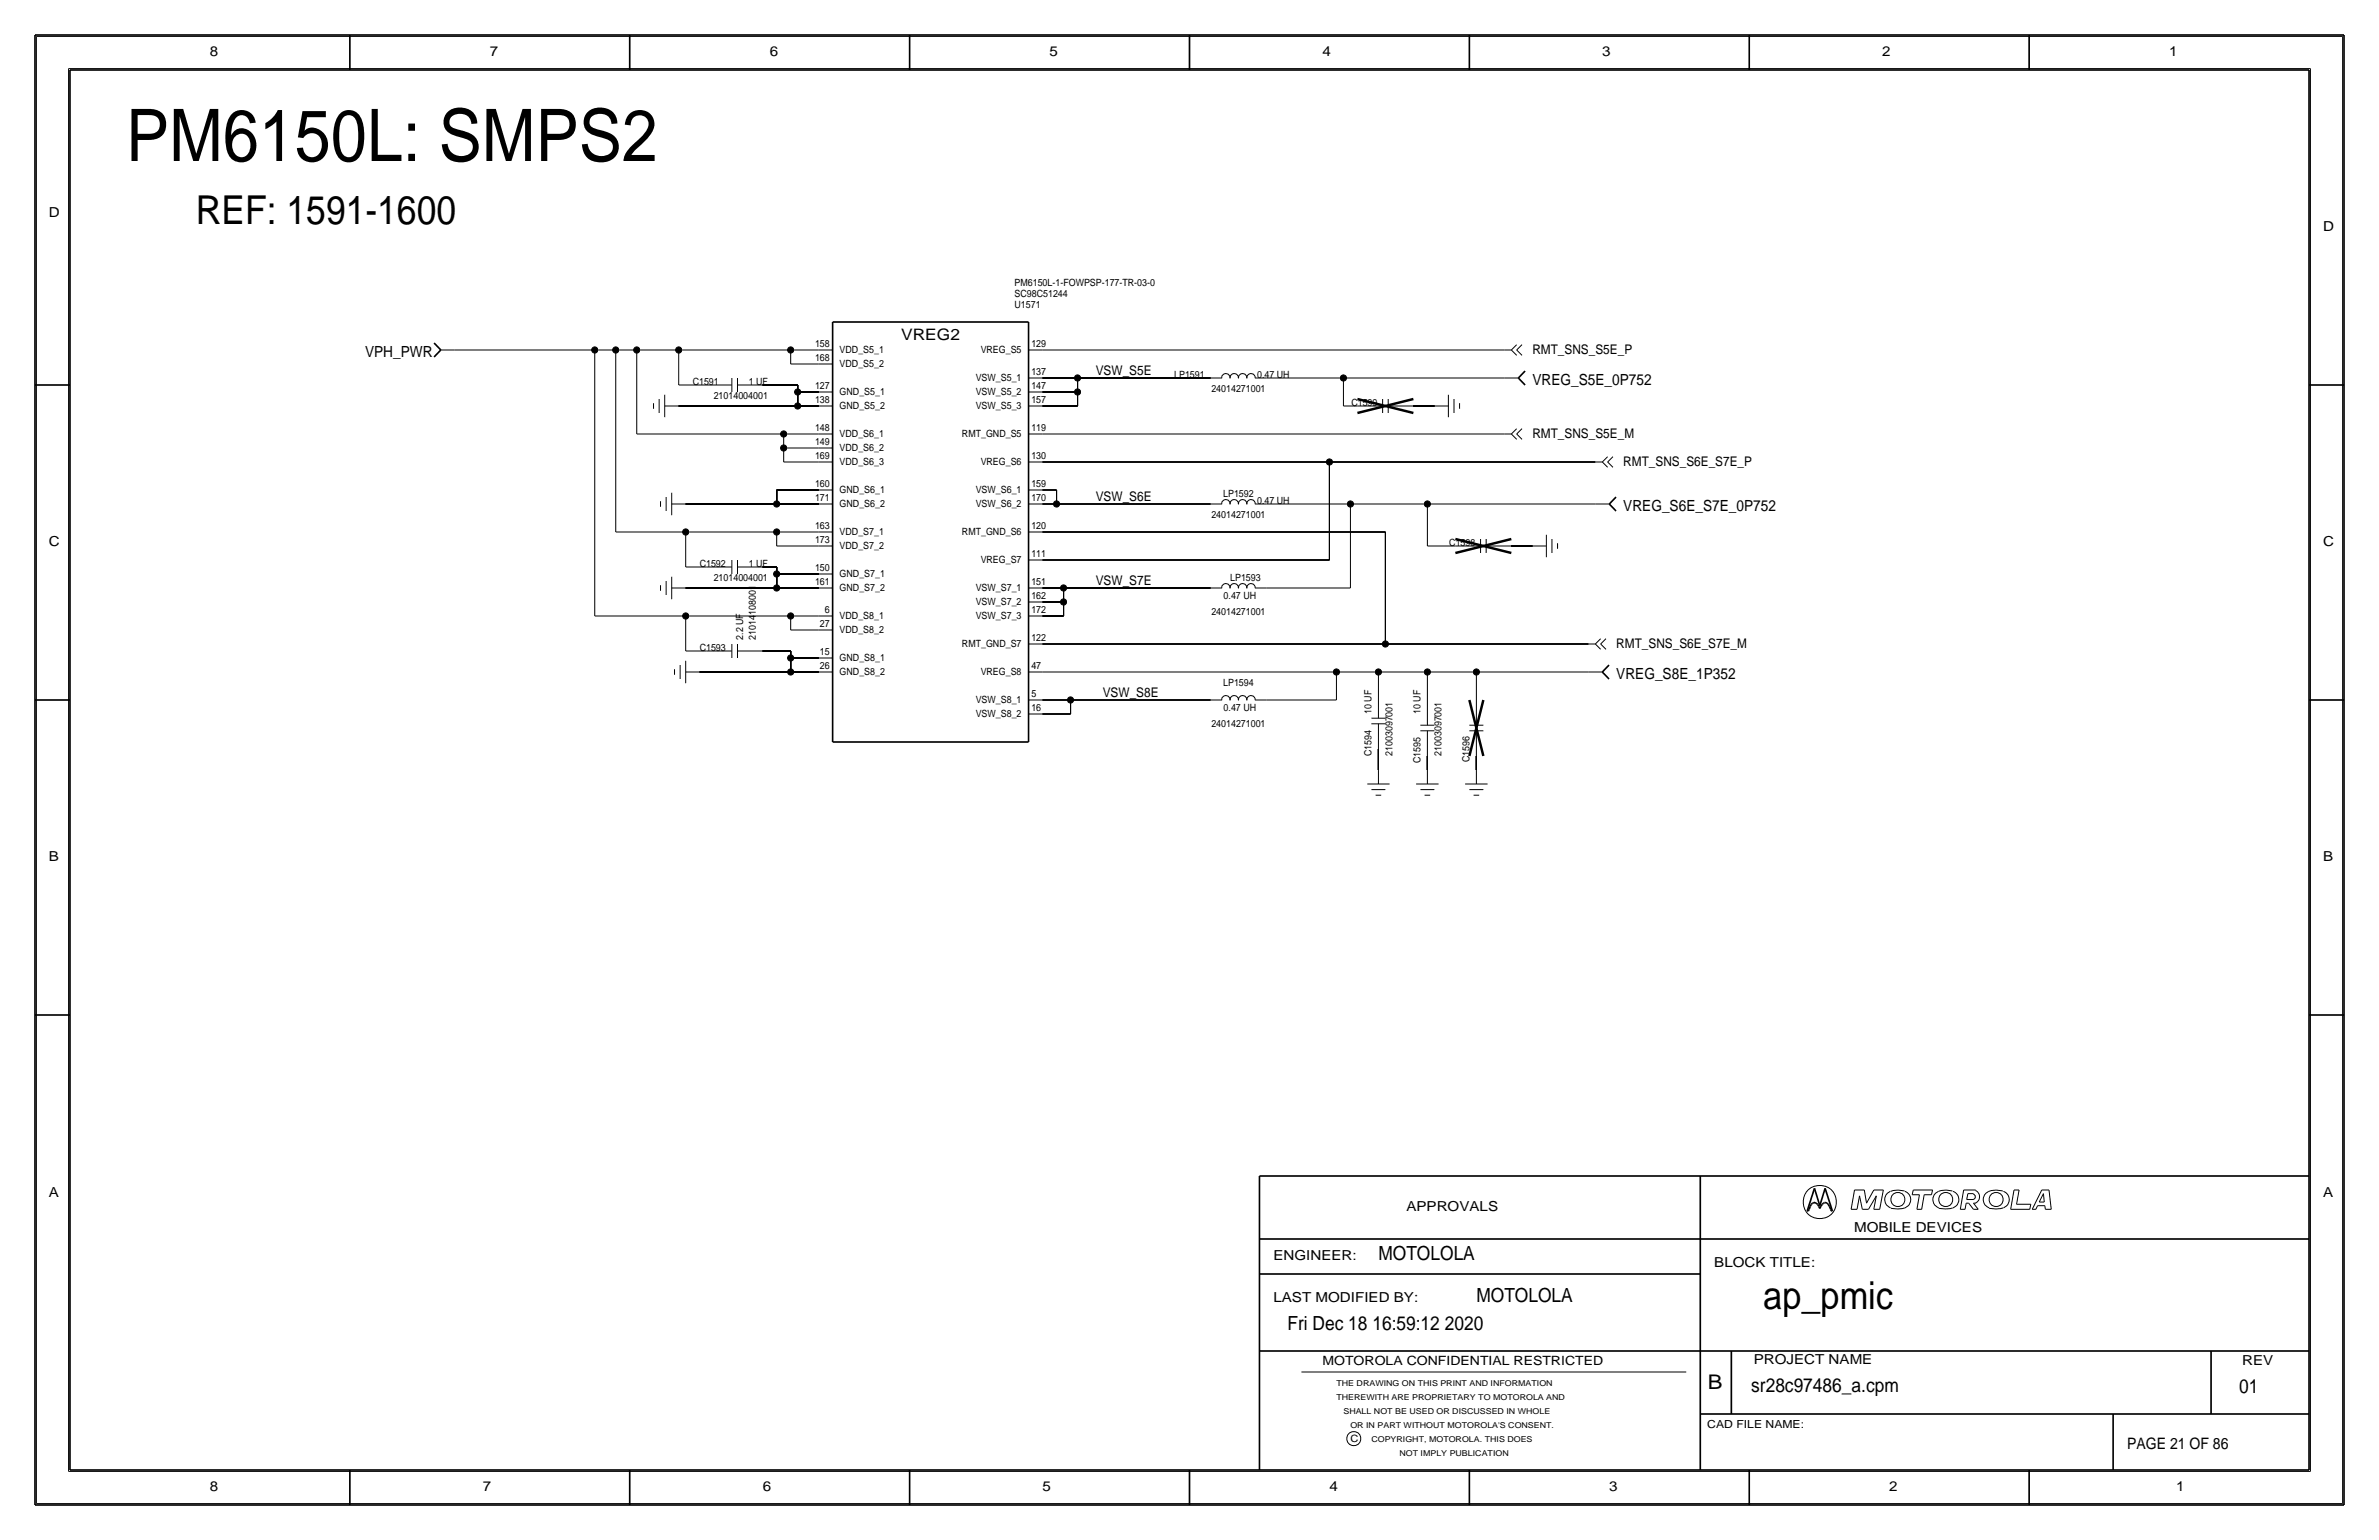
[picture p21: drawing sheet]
<svg xmlns="http://www.w3.org/2000/svg" width="432mm" height="279mm" viewBox="0 0 432 279" stroke-linecap="round" stroke-linejoin="round" font-family="sans-serif">
<defs><g id="words">
<text font-size="13.2" x="22.9" y="29.2">PM6150L: SMPS2</text>
<text font-size="7.2" x="35.6" y="40.6">REF: 1591-1600</text>
<text font-size="7" x="320" y="237.5">ap_pmic</text>
<text font-size="3.7" x="310" y="252.1">B</text>
<g font-size="3.5">
<text x="250.2" y="228.6">MOTOLOLA</text>
<text x="268" y="236.2">MOTOLOLA</text>
<text x="233.7" y="241.3">Fri Dec 18 16:59:12 2020</text>
<text x="317.9" y="252.6">sr28c97486_a.cpm</text>
<text x="406.4" y="252.7">01</text>
</g>
<g font-size="2.9">
<text x="163.6" y="61.7">VREG2</text>
<text x="386.1" y="262.9">PAGE 21 OF 86</text>
</g>
<g font-size="2.8">
<text x="66.3" y="64.8">VPH_PWR</text>
<text x="278.1" y="69.8">VREG_S5E_0P752</text>
<text x="294.6" y="92.7">VREG_S6E_S7E_0P752</text>
<text x="293.4" y="123.2">VREG_S8E_1P352</text>
</g>
<g font-size="2.5">
<text x="38.1" y="10.2">8</text>
<text x="88.9" y="10.2">7</text>
<text x="139.7" y="10.2">6</text>
<text x="190.5" y="10.2">5</text>
<text x="240" y="10.2">4</text>
<text x="290.8" y="10.2">3</text>
<text x="341.6" y="10.2">2</text>
<text x="393.7" y="10.2">1</text>
<text x="8.9" y="39.4">D</text>
<text x="421.6" y="41.9">D</text>
<text x="8.9" y="99.1">C</text>
<text x="421.6" y="99.1">C</text>
<text x="8.9" y="156.2">B</text>
<text x="421.6" y="156.2">B</text>
<text x="8.9" y="217.2">A</text>
<text x="255.3" y="219.7">APPROVALS</text>
<text x="421.6" y="217.2">A</text>
<text x="336.5" y="223.5">MOBILE DEVICES</text>
<text x="231.1" y="228.6">ENGINEER:</text>
<text x="311.1" y="229.9">BLOCK TITLE:</text>
<text x="231.1" y="236.2">LAST MODIFIED BY:</text>
<text x="318.3" y="247.5">PROJECT NAME</text>
<text x="407" y="247.6">REV</text>
<text x="38.1" y="270.5">8</text>
<text x="87.6" y="270.5">7</text>
<text x="138.4" y="270.5">6</text>
<text x="189.2" y="270.5">5</text>
<text x="241.3" y="270.5">4</text>
<text x="292.1" y="270.5">3</text>
<text x="342.9" y="270.5">2</text>
<text x="395" y="270.5">1</text>
</g>
<g font-size="2.4">
<text x="278.1" y="64.3">RMT_SNS_S5E_P</text>
<text x="198.9" y="68.1">VSW_S5E</text>
<text x="278.1" y="79.5">RMT_SNS_S5E_M</text>
<text x="294.6" y="84.6">RMT_SNS_S6E_S7E_P</text>
<text x="198.9" y="90.9">VSW_S6E</text>
<text x="198.9" y="106.2">VSW_S7E</text>
<text x="293.4" y="117.6">RMT_SNS_S6E_S7E_M</text>
<text x="200.2" y="126.5">VSW_S8E</text>
</g>
<text font-size="2.3" x="240" y="247.6">MOTOROLA CONFIDENTIAL RESTRICTED</text>
<text font-size="2" x="309.9" y="259.1">CAD FILE NAME:</text>
<g font-size="1.8">
<text x="184.1" y="51.8">PM6150L-1-FOWPSP-177-TR-03-0</text>
<text x="184.1" y="53.8">SC98C51244</text>
<text x="184.1" y="55.9">U1571</text>
<text x="147.9" y="63">158</text>
<text x="147.9" y="65.5">168</text>
<text x="152.4" y="64">VDD_S5_1</text>
<text x="178" y="64">VREG_S5</text>
<text x="187.2" y="63">129</text>
<text x="125.7" y="69.9">C1591</text>
<text x="135.9" y="69.8">1 UF</text>
<text x="147.9" y="70.6">127</text>
<text x="152.4" y="66.5">VDD_S5_2</text>
<text x="152.4" y="71.6">GND_S5_1</text>
<text x="177.1" y="71.6">VSW_S5_2</text>
<text x="177.1" y="69.1">VSW_S5_1</text>
<text x="187.2" y="68.1">137</text>
<text x="187.2" y="70.6">147</text>
<text x="213.1" y="68.6">LP1591</text>
<text x="219.9" y="71.1">24014271001</text>
<text x="228.2" y="68.6">0.47 UH</text>
<text x="129.5" y="72.4">21014004001</text>
<text x="147.9" y="73.2">138</text>
<text x="152.4" y="74.2">GND_S5_2</text>
<text x="177.1" y="74.2">VSW_S5_3</text>
<text x="187.2" y="73.2">157</text>
<text x="245.3" y="73.7">C1599</text>
<text x="147.9" y="78.2">148</text>
<text x="147.9" y="80.8">149</text>
<text x="147.9" y="83.4">169</text>
<text x="152.4" y="81.8">VDD_S6_2</text>
<text x="152.4" y="79.2">VDD_S6_1</text>
<text x="174.6" y="79.2">RMT_GND_S5</text>
<text x="187.2" y="78.2">119</text>
<text x="187.2" y="83.3">130</text>
<text x="147.9" y="88.4">160</text>
<text x="152.4" y="84.4">VDD_S6_3</text>
<text x="152.4" y="89.4">GND_S6_1</text>
<text x="177.1" y="89.4">VSW_S6_1</text>
<text x="178" y="84.3">VREG_S6</text>
<text x="187.2" y="88.4">159</text>
<text x="147.9" y="90.9">171</text>
<text x="152.4" y="91.9">GND_S6_2</text>
<text x="177.1" y="91.9">VSW_S6_2</text>
<text x="187.2" y="90.9">170</text>
<text x="219.9" y="94">24014271001</text>
<text x="222" y="90.2">LP1592</text>
<text x="228.2" y="91.4">0.47 UH</text>
<text x="147.9" y="96">163</text>
<text x="147.9" y="98.5">173</text>
<text x="152.4" y="99.5">VDD_S7_2</text>
<text x="152.4" y="97">VDD_S7_1</text>
<text x="174.6" y="97">RMT_GND_S6</text>
<text x="187.2" y="96">120</text>
<text x="187.2" y="101">111</text>
<text x="263.1" y="99.1">C1598</text>
<text x="127" y="102.9">C1592</text>
<text x="129.5" y="105.4">21014004001</text>
<text x="135.9" y="102.9">1 UF</text>
<text x="147.9" y="103.6">150</text>
<text x="147.9" y="106.2">161</text>
<text x="152.4" y="104.6">GND_S7_1</text>
<text x="152.4" y="107.2">GND_S7_2</text>
<text x="177.1" y="107.2">VSW_S7_1</text>
<text x="178" y="102.1">VREG_S7</text>
<text x="187.2" y="106.2">151</text>
<text x="223.3" y="105.4">LP1593</text>
<text x="148.8" y="113.7">27</text>
<text x="149.7" y="111.2">6</text>
<text x="152.4" y="112.2">VDD_S8_1</text>
<text x="177.1" y="109.7">VSW_S7_2</text>
<text x="177.1" y="112.3">VSW_S7_3</text>
<text x="187.2" y="108.7">162</text>
<text x="187.2" y="111.3">172</text>
<text x="219.9" y="111.5">24014271001</text>
<text x="222.1" y="108.7">0.47 UH</text>
<text x="127" y="118.1">C1593</text>
<text x="134.9" y="116.1" transform="rotate(-90 134.9 116.1)">2.2 UF</text>
<text x="137.2" y="116.1" transform="rotate(-90 137.2 116.1)">21014108001</text>
<text x="148.8" y="118.8">15</text>
<text x="152.4" y="114.8">VDD_S8_2</text>
<text x="152.4" y="119.8">GND_S8_1</text>
<text x="174.6" y="117.3">RMT_GND_S7</text>
<text x="187.2" y="116.3">122</text>
<text x="148.8" y="121.4">26</text>
<text x="152.4" y="122.4">GND_S8_2</text>
<text x="178" y="122.4">VREG_S8</text>
<text x="187.2" y="121.4">47</text>
<text x="222" y="124.5">LP1594</text>
<text x="177.1" y="130">VSW_S8_2</text>
<text x="177.1" y="127.5">VSW_S8_1</text>
<text x="187.2" y="126.5">5</text>
<text x="187.2" y="129">16</text>
<text x="219.9" y="131.8">24014271001</text>
<text x="222.1" y="129">0.47 UH</text>
<text x="248.9" y="129.5" transform="rotate(-90 248.9 129.5)">10 UF</text>
<text x="257.8" y="129.5" transform="rotate(-90 257.8 129.5)">10 UF</text>
<text x="248.9" y="137.2" transform="rotate(-90 248.9 137.2)">C1594</text>
<text x="252.7" y="137.2" transform="rotate(-90 252.7 137.2)">21003097001</text>
<text x="261.6" y="137.2" transform="rotate(-90 261.6 137.2)">21003097001</text>
<text x="257.8" y="138.4" transform="rotate(-90 257.8 138.4)">C1595</text>
<text x="266.7" y="138.3" transform="rotate(-90 266.7 138.3)">C1596</text>
<text x="245.1" y="261.6">C</text>
</g>
<g font-size="1.5">
<text x="242.6" y="251.5">THE DRAWING ON THIS PRINT AND INFORMATION</text>
<text x="242.6" y="254">THEREWITH ARE PROPRIETARY TO MOTOROLA AND</text>
<text x="243.8" y="256.5">SHALL NOT BE USED OR DISCUSSED IN WHOLE</text>
<text x="245.1" y="259.1">OR IN PART WITHOUT MOTOROLA'S CONSENT.</text>
<text x="248.9" y="261.6">COPYRIGHT, MOTOROLA. THIS DOES</text>
<text x="254" y="264.2">NOT IMPLY PUBLICATION</text>
</g>
</g></defs>
<!-- layer: Nets -->
<g fill="none" stroke="#000" stroke-width=".18">
<path d="M82.5 63.5h25.4zM107.9 63.5h3.9zM107.9 63.5v48.3zM111.8 63.5v33zM111.8 63.5h3.8zM115.6 63.5v15.2zM115.6 63.5h7.6zM115.6 78.7h26.6zM123.2 69.8h5.1zM123.2 63.5v6.3zM123.2 63.5h20.3zM123.2 73.7h21.6z"/>
<path d="M138.4 69.8h6.4zM142.2 78.7v2.6zM142.2 78.7h6.4zM143.5 66h5.1zM143.5 63.5v2.5zM143.5 63.5h5.1zM144.8 71.1v2.6zM144.8 69.8v1.3zM144.8 73.7h3.8zM144.8 71.1h3.8zM189.2 78.7h83.8zM189.2 71.1h6.4z"/>
<path d="M189.2 73.7h6.4zM189.2 63.5h83.8zM189.2 68.6h6.4zM195.6 68.6v2.5zM195.6 71.1v2.6zM195.6 68.6h24.1zM229.9 68.6h13.9zM243.8 68.6h29.2zM243.8 68.6v5.1zM243.8 73.7h2.6zM256.5 73.7h3.8zM111.8 96.5h12.7z"/>
<path d="M124.5 96.5v6.4zM124.5 91.4h16.5zM124.5 96.5h16.5zM141 91.4h7.6zM141 88.9v2.5zM141 99.1h7.6zM141 96.5v2.6zM141 88.9h7.6zM141 96.5h7.6zM142.2 83.8h6.4zM142.2 81.3v2.5zM142.2 81.3h6.4z"/>
<path d="M189.2 83.8h52.1zM189.2 96.5h62.3zM189.2 91.4h2.6zM189.2 88.9h2.6zM191.8 91.4h27.9zM191.8 88.9v2.5zM229.9 91.4h15.2zM241.3 83.8v17.8zM241.3 83.8h48.3zM245.1 91.4v15.3zM245.1 91.4h14zM251.5 96.5v20.3z"/>
<path d="M259.1 91.4h30.5zM259.1 91.4v7.7zM259.1 99.1h5.1zM274.3 99.1h3.8zM107.9 111.8h16.6zM124.5 102.9h3.8zM124.5 118.1h3.8zM124.5 111.8v6.3zM124.5 111.8h19zM124.5 106.7h16.5zM138.4 118.1h5.1zM138.4 102.9h2.6z"/>
<path d="M141 104.1v2.6zM141 102.9v1.2zM141 104.1h7.6zM141 106.7h7.6zM143.5 119.4v2.5zM143.5 118.1v1.3zM143.5 114.3h5.1zM143.5 111.8v2.5zM143.5 111.8h5.1zM143.5 119.4h5.1zM189.2 101.6h52.1zM189.2 116.8h62.3z"/>
<path d="M189.2 106.7h3.8zM189.2 109.2h3.8zM189.2 111.8h3.8zM193 106.7h26.7zM193 106.7v2.5zM193 109.2v2.6zM229.9 106.7h15.2zM251.5 116.8h36.8zM127 121.9h16.5zM143.5 121.9h5.1zM189.2 129.5h5.1zM189.2 127h5.1z"/>
<path d="M189.2 121.9h53.4zM194.3 127v2.5zM194.3 127h25.4zM229.9 127h12.7zM242.6 121.9v5.1zM242.6 121.9h7.6zM250.2 135.9v3.8zM250.2 121.9v3.8zM250.2 121.9h8.9zM259.1 137.2v2.5zM259.1 121.9v5.1zM259.1 121.9h8.9z"/>
<path d="M268 137.2v2.5zM268 121.9v5.1zM268 121.9h20.3z"/>
</g>
<g fill="#000" stroke="#000" stroke-width=".18">
<circle cx="107.9" cy="63.5" r=".56"/>
<circle cx="111.8" cy="63.5" r=".56"/>
<circle cx="115.6" cy="63.5" r=".56"/>
<circle cx="123.2" cy="63.5" r=".56"/>
<circle cx="142.2" cy="78.7" r=".56"/>
<circle cx="143.5" cy="63.5" r=".56"/>
<circle cx="144.8" cy="73.7" r=".56"/>
<circle cx="144.8" cy="71.1" r=".56"/>
<circle cx="195.6" cy="68.6" r=".56"/>
<circle cx="195.6" cy="71.1" r=".56"/>
<circle cx="243.8" cy="68.6" r=".56"/>
<circle cx="124.5" cy="96.5" r=".56"/>
<circle cx="141" cy="91.4" r=".56"/>
<circle cx="141" cy="96.5" r=".56"/>
<circle cx="142.2" cy="81.3" r=".56"/>
<circle cx="191.8" cy="91.4" r=".56"/>
<circle cx="241.3" cy="83.8" r=".56"/>
<circle cx="245.1" cy="91.4" r=".56"/>
<circle cx="259.1" cy="91.4" r=".56"/>
<circle cx="124.5" cy="111.8" r=".56"/>
<circle cx="141" cy="106.7" r=".56"/>
<circle cx="141" cy="104.1" r=".56"/>
<circle cx="143.5" cy="119.4" r=".56"/>
<circle cx="143.5" cy="111.8" r=".56"/>
<circle cx="193" cy="109.2" r=".56"/>
<circle cx="193" cy="106.7" r=".56"/>
<circle cx="251.5" cy="116.8" r=".56"/>
<circle cx="143.5" cy="121.9" r=".56"/>
<circle cx="194.3" cy="127" r=".56"/>
<circle cx="242.6" cy="121.9" r=".56"/>
<circle cx="250.2" cy="121.9" r=".56"/>
<circle cx="259.1" cy="121.9" r=".56"/>
<circle cx="268" cy="121.9" r=".56"/>
</g>
<!-- layer: Components -->
<g fill="none" stroke="#000" stroke-width=".18">
<path d="M80 63.5h2.5zM118.6 73.2v1zM119.6 72.4v2.5zM120.6 73.7h2.6zM120.6 71.6v4.1zM128.3 69.8h4.5zM132.8 68.6v2.5zM133.9 69.8h4.5zM133.9 68.6v2.5zM148.6 66h2.5zM148.6 63.5h2.5zM148.6 78.7h2.5z"/>
<path d="M148.6 73.7h2.5zM148.6 71.1h2.5zM186.7 73.7h2.5zM186.7 71.1h2.5zM186.7 68.6h2.5zM186.7 63.5h2.5zM186.7 78.7h2.5zM219.7 68.6h2zM221.7 68.6a.75 .75 0 0 1 .8-.8 .75 .75 0 0 1 .7 .8M223.3 68.6a.75 .75 0 0 1 .7-.8 .75 .75 0 0 1 .7 .8M224.8 68.6a.75 .75 0 0 1 .7-.8 .75 .75 0 0 1 .8 .8M226.3 68.6a.75 .75 0 0 1 .7-.8 .75 .75 0 0 1 .8 .8"/>
<path d="M227.8 68.6h2.1zM246.4 73.7h4.6zM251 72.4v2.5zM252 72.4v2.5zM252 73.7h4.5zM260.4 73.7h2.5zM262.9 71.6v4.1zM263.9 72.4v2.5zM264.9 73.2v1zM273 68.6h2.6zM273.1 63.5h1.2zM273.1 78.7h1.2z"/>
<path d="M274.3 78.7l1-.9zM274.3 63.5l1 1zM274.3 78.7l1 1zM275.3 78.7l1-.9zM275.3 63.5l1 1zM275.3 62.5l-1 1zM275.3 78.7l1 1zM276.3 62.5l-1 1zM119.9 90.9v1zM120.9 90.2v2.5zM121.9 91.4h2.6zM121.9 89.4v4.1z"/>
<path d="M148.6 99.1h2.5zM148.6 91.4h2.5zM148.6 83.8h2.5zM148.6 96.5h2.5zM148.6 88.9h2.5zM148.6 81.3h2.5zM186.7 91.4h2.5zM186.7 88.9h2.5zM186.7 83.8h2.5zM186.7 96.5h2.5zM219.7 91.4h2zM221.7 91.5a.75 .75 0 0 1 .8-.9 .75 .75 0 0 1 .7 .9"/>
<path d="M223.3 91.5a.75 .75 0 0 1 .7-.9 .75 .75 0 0 1 .7 .9M224.8 91.5a.75 .75 0 0 1 .7-.9 .75 .75 0 0 1 .8 .9M226.3 91.5a.75 .75 0 0 1 .7-.9 .75 .75 0 0 1 .8 .9M227.8 91.4h2.1zM264.2 99.1h4.5zM268.7 97.8v2.5zM269.7 99.1h4.6zM269.7 97.8v2.5zM278.1 99.1h2.6zM280.7 97v4.1zM281.7 97.8v2.5zM282.7 98.6v1z"/>
<path d="M289.6 91.4h2.5zM289.6 83.8h1.2zM290.8 83.8l1-.9zM290.8 83.8l1 1zM291.8 83.8l1-.9zM291.8 83.8l1 1zM119.9 106.2v1zM120.9 105.4v2.5zM121.9 106.7h2.6zM121.9 104.6v4.1zM124.5 119.9v4.1zM128.3 118.1h4.5z"/>
<path d="M128.3 102.9h4.5zM132.8 116.8v2.6zM132.8 101.6v2.5zM133.9 118.1h4.5zM133.9 102.9h4.5zM133.9 116.8v2.6zM133.9 101.6v2.5zM148.6 106.7h2.5zM148.6 104.1h2.5zM148.6 114.3h2.5zM148.6 119.4h2.5zM148.6 111.8h2.5z"/>
<path d="M186.7 111.8h2.5zM186.7 109.2h2.5zM186.7 106.7h2.5zM186.7 116.8h2.5zM186.7 101.6h2.5zM219.7 106.7h2zM221.7 106.7a.75 .75 0 0 1 .8-.8 .75 .75 0 0 1 .7 .8M223.3 106.7a.75 .75 0 0 1 .7-.8 .75 .75 0 0 1 .7 .8M224.8 106.7a.75 .75 0 0 1 .7-.8 .75 .75 0 0 1 .8 .8M226.3 106.7a.75 .75 0 0 1 .7-.8 .75 .75 0 0 1 .8 .8M227.8 106.7h2.1zM288.3 116.8h1.3z"/>
<path d="M289.6 116.8l.9 1zM290.5 116.8l1-.9zM290.5 116.8l1 1zM290.5 115.9l-.9 .9zM122.4 121.4v1zM123.4 120.7v2.5zM124.5 121.9h2.5zM148.6 121.9h2.5zM186.7 121.9h2.5zM186.7 129.5h2.5zM186.7 127h2.5zM219.7 127h2z"/>
<path d="M221.7 127.1a.75 .75 0 0 1 .8-.9 .75 .75 0 0 1 .7 .9M223.3 127.1a.75 .75 0 0 1 .7-.9 .75 .75 0 0 1 .7 .9M224.8 127.1a.75 .75 0 0 1 .7-.9 .75 .75 0 0 1 .8 .9M226.3 127.1a.75 .75 0 0 1 .7-.9 .75 .75 0 0 1 .8 .9M227.8 127h2.1zM248.9 131.3h2.6zM248.9 130.3h2.6zM250.2 131.3v4.6zM250.2 125.7v4.6zM250.2 139.7v2.5zM257.8 132.6h2.5zM257.8 131.6h2.5z"/>
<path d="M259.1 139.7v2.5zM259.1 132.6v4.6zM259.1 127v4.6zM266.7 132.6h2.5zM266.7 131.6h2.5zM268 139.7v2.5zM268 132.6v4.6zM268 127v4.6zM288.3 121.9h2.5zM248.2 142.2h4zM248.9 143.3h2.6zM249.7 144.3h1z"/>
<path d="M257 142.2h4.1zM257.8 143.3h2.5zM258.6 144.3h1zM265.9 142.2h4.1zM266.7 143.3h2.5zM267.5 144.3h1z"/>
</g>
<path d="M246.4 74.9l10.1-2.5zM246.4 72.4l10.1 2.5zM264.2 97.8l10.1 2.5zM264.2 100.3l10.1-2.5zM266.7 127l2.5 10.2zM269.2 127l-2.5 10.2z" fill="none" stroke="#000" stroke-width=".45"/>
<path d="M151.1 58.4h35.6zM151.1 58.4v76.2zM186.7 58.4v76.2zM78.8 62.2l1.2 1.3zM80 63.5l-1.2 1.3zM275.6 68.6l1.2 1.2zM276.8 67.3l-1.2 1.3zM292.1 91.4l1.2 1.3zM293.3 90.2l-1.2 1.2zM151.1 134.6h35.6zM290.8 121.9l1.2 1.3zM292.1 120.7l-1.3 1.2z" fill="none" stroke="#000" stroke-width=".3"/>
<!-- layer: Page Border and Title Block -->
<g fill="none" stroke="#000" stroke-width=".3">
<path d="M6.3 6.4v266.7zM6.4 6.4h419zM12.7 12.7h406.4zM12.7 12.7v254zM63.5 6.4v6.3zM114.3 6.4v6.3zM165.1 6.4v6.3zM215.9 6.3v6.4zM266.7 6.4v6.3zM317.5 6.4v6.3zM368.3 6.4v6.3zM419.1 12.7v254z"/>
<path d="M425.4 6.4v266.7zM6.3 69.8h6.4zM419.1 69.8h6.3zM6.3 127h6.4zM419.1 127h6.3zM6.3 184.1h6.4zM419.1 184.1h6.3zM228.6 213.4v53.3zM228.6 213.4h190.5zM308.6 213.4v53.3zM328 219.7h.2zM328.4 219.4l-.2 .3z"/>
<path d="M328.6 218.8l-.2 .6zM328.8 218.5l-.2 .3zM329 218.3l.2-.1zM329 218.3l-.2 .2zM329.2 218.2h.2zM329.3 215.6l-1.3 4.1zM329.3 215.6l1 3.1zM329.4 218.2l.2 .1zM329.6 218.3l.3 .2zM329.9 218.5l.2 .3zM330.1 218.8l.2 .5zM330.5 218.8l-.2 .5z"/>
<path d="M330.8 218.5l-.3 .3zM331 218.3l.2-.1zM331 218.3l-.2 .2zM331.2 218.2h.2zM331.3 215.6l1.3 4.1zM331.3 215.6l-1 3.1zM331.4 218.2l.2 .1zM331.6 218.3l.2 .2zM331.8 218.5l.2 .3zM332 218.8l.3 .6zM332.3 219.4l.1 .3zM332.4 219.7h.2z"/>
<path d="M228.6 231.1h80zM228.6 224.8h190.5zM228.6 245.1h190.5zM308.6 256.5h110.5zM314.2 245.1v11.4zM383.5 256.5v10.2zM401.3 245.1v11.4zM6.4 273h419zM12.7 266.7h406.4zM63.5 266.7v6.4zM114.3 266.7v6.4zM165.1 266.7v6.4z"/>
<path d="M215.9 266.7v6.3zM266.7 266.7v6.4zM317.5 266.7v6.4zM368.3 266.7v6.4z"/>
</g>
<g fill="none" stroke="#000" stroke-width=".18">
<path d="M6.6 6.6h418.6zM6.6 6.6v266.2zM12.4 12.4v254.6zM12.4 12.4h407zM419.4 12.4v254.6zM425.2 6.6v266.2zM336 219.4h1.1zM336.6 215.9h1.8zM336.6 215.9l-.6 3.5zM337.5 217l-.4 2.4zM337.5 217l.5 2.4zM338 219.4h1.1z"/>
<path d="M338.4 215.9l.4 2.4zM340.1 215.9l-1.3 2.4zM340.1 219.4h1.1zM340.1 215.9h1.7zM340.6 217l-.5 2.4zM340.6 217l-1.5 2.4zM341.8 215.9l-.6 3.5zM343.1 216.2a1.6 1.6 0 0 0-1 1.5 1.6 1.6 0 0 0 1.1 1.4M345.7 216.1h-.2a4 4 0 0 0-2.3 .1M345.7 219.2a5.1 5.1 0 0 1-2.5 0M345.7 216.2a1.59 1.59 0 0 1 1.1 1.5 1.59 1.59 0 0 1-1.1 1.5M347.1 216.8h1.3z"/>
<path d="M347.3 215.9h3.5zM347.3 215.9l-.2 .9zM347.9 219.4h.9zM348.4 216.8l-.5 2.6zM349.2 216.8l-.4 2.6zM349.2 216.8h1.4zM350.8 215.9l-.2 .9zM354.4 216.1a3.1 3.1 0 0 0-3.3 .7 1.62 1.62 0 0 0 .8 2.3M354.4 219.2a5.1 5.1 0 0 1-2.5 0M354.5 216.2a1.59 1.59 0 0 1 1 1.5 1.59 1.59 0 0 1-1 1.5M355.8 219.4h.9zM356.4 215.9h2.2z"/>
<path d="M356.4 215.9l-.6 3.5zM356.9 218.3l-.2 1.1zM356.9 218.3h.4zM357 217.6h1.2zM357.2 216.6l-.2 1zM357.2 216.6h1zM357.3 218.3l.9 1.1zM358.1 216.7a.5 .5 0 0 1 .4 .4 .5 .5 0 0 1-.4 .5M358.2 219.4h.9zM358.2 218.3l.9 1.1zM358.2 218.3h.4zM358.5 216a1.24 1.24 0 0 1 .8 1.1 1.24 1.24 0 0 1-.8 1.2"/>
<path d="M363.5 216.1a3.1 3.1 0 0 0-3.3 .7 1.62 1.62 0 0 0 .8 2.3M363.6 219.2a5.1 5.1 0 0 1-2.6 0M363.6 216.2a1.59 1.59 0 0 1 1.1 1.5 1.59 1.59 0 0 1-1.1 1.5M364.9 219.4h3.5zM365.6 215.9l-.7 3.5zM365.6 215.9h.9zM366 218.5h2.6zM366.5 215.9l-.5 2.6zM368.6 218.5l-.2 .9zM368.9 219.4h.6zM369.8 218.7l-.3 .7zM369.8 218.7h1.3z"/>
<path d="M370.1 218.1h.9zM370.6 215.9l-1.7 3.5zM370.6 215.9h1.3zM370.9 216.6l-.8 1.5zM370.9 216.6l.1 1.5zM371.1 218.7l.1 .7zM371.2 219.4h1.1zM371.9 215.9l.4 3.5zM236.2 248.9h69.9zM6.6 272.8h418.6zM12.4 267h407z"/>
<circle cx="330.3" cy="218.1" r="3"/>
<circle cx="344.5" cy="217.6" r="1.28"/>
<circle cx="353.2" cy="217.6" r="1.28"/>
<circle cx="362.3" cy="217.6" r="1.28"/>
<circle cx="245.7" cy="261" r="1.28"/>
</g>
<use href="#words"/>
</svg>
